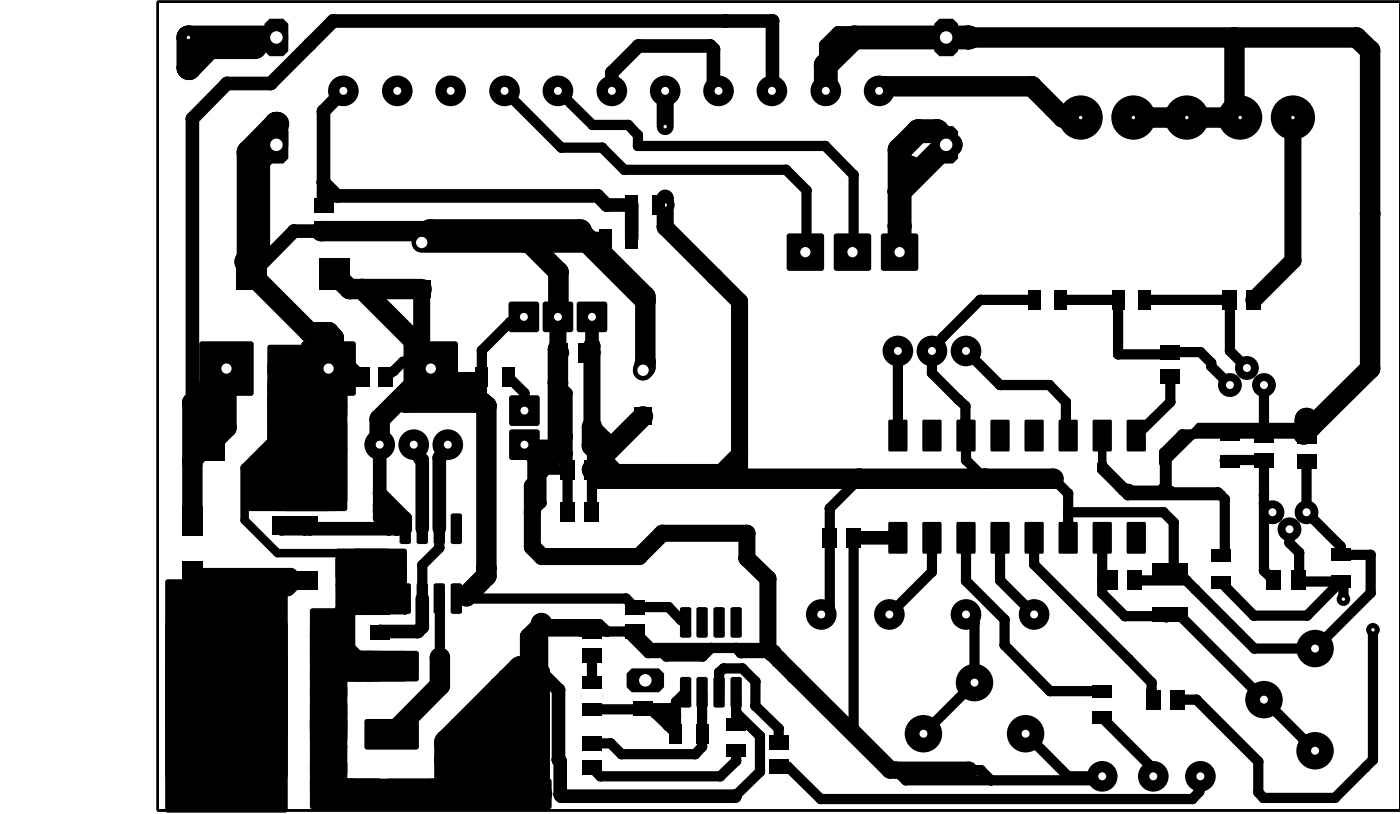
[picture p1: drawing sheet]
<svg xmlns="http://www.w3.org/2000/svg" width="104mm" height="61mm" viewBox="0 0 104 61" stroke-linecap="round" stroke-linejoin="round" font-family="sans-serif">
<g fill="#000">
<path d="M17.6 19.3h2.3v2.3h-2.3zM23.4 14.7h1.4v1.1h-1.4zM23.4 16.5h1.4v1.1h-1.4zM23.8 19.3h2.3v2.3h-2.3zM44.7 17.1h.9v1.4h-.9zM46.7 14.6h.9v1.4h-.9zM46.7 17.1h.9v1.4h-.9zM48.7 14.6h.9v1.4h-.9zM13.6 37.8h1.5v2.2h-1.5zM14.5 32h2.3v2.3h-2.3zM18.2 35.9h3.8v2.1h-3.8zM18.2 34.7h3.8v2h-3.8z"/>
<path d="M18.8 34h3.8v2.1h-3.8zM19.4 33.4h3.8v2h-3.8zM20.1 32.8h3.8v2h-3.8zM20.1 31.5h3.8v2h-3.8zM20.1 30.9h3.8v2h-3.8zM20.1 29.6h3.8v2h-3.8zM20.1 29h3.8v2h-3.8zM20.1 28.4h3.8v2h-3.8zM20.1 27.1h3.8v2h-3.8zM20.1 25.8h3.8v2.1h-3.8zM20.3 38.5h3.4v1.4h-3.4zM20.7 32h2.2v2.3h-2.2z"/>
<path d="M20.7 35.9h3.8v2.1h-3.8zM20.7 34.7h3.8v2h-3.8zM20.7 33.4h3.8v2h-3.8zM20.7 32.8h3.8v2h-3.8zM21.3 35.9h3.8v2.1h-3.8zM21.3 34.7h3.8v2h-3.8zM21.3 33.4h3.8v2h-3.8zM21.3 32.1h3.8v2.1h-3.8zM21.3 31.5h3.8v2h-3.8zM21.3 30.2h3.8v2.1h-3.8zM22 28.4h3.8v2h-3.8zM22 29h3.8v2h-3.8z"/>
<path d="M22 30.2h3.8v2.1h-3.8zM22 31.5h3.8v2h-3.8zM22 32.1h3.8v2.1h-3.8zM22 33.4h3.8v2h-3.8zM22 34h3.8v2.1h-3.8zM22 35.3h3.8v2h-3.8zM22 35.9h3.8v2.1h-3.8zM26.5 27.3h1.1v1.5h-1.1zM28.2 27.3h1.1v1.5h-1.1zM29.9 38.4h.6v2h-.6zM31.2 38.4h.6v2h-.6zM32.5 38.4h.6v2h-.6z"/>
<path d="M33.7 38.4h.6v2h-.6zM35.5 27.4h.9v1.4h-.9zM37.5 27.4h.9v1.4h-.9zM41.3 25.6h1.1v1.4h-1.1zM41.8 34.3h1.1v1.4h-1.1zM41.8 37.5h1.1v1.4h-1.1zM43.1 25.6h1.1v1.4h-1.1zM43.6 34.3h1.1v1.4h-1.1zM43.6 37.5h1.1v1.4h-1.1zM61.3 39.4h1.1v1.4h-1.1zM63.1 39.4h1.1v1.4h-1.1zM66.4 31.4h1.2v2.1h-1.2z"/>
<path d="M66.4 39h1.2v2.1h-1.2zM68.9 31.4h1.2v2.1h-1.2zM68.9 39h1.2v2.1h-1.2zM71.5 31.4h1.1v2.1h-1.1zM71.5 39h1.1v2.1h-1.1zM74 31.4h1.2v2.1h-1.2zM74 39h1.2v2.1h-1.2zM76.5 31.4h1.2v2.1h-1.2zM76.5 39h1.2v2.1h-1.2zM76.7 21.6h.9v1.5h-.9zM78.7 21.6h.9v1.5h-.9zM79.1 31.4h1.2v2.1h-1.2z"/>
<path d="M79.1 39h1.2v2.1h-1.2zM81.6 31.4h1.2v2.1h-1.2zM81.6 39h1.2v2.1h-1.2zM82.9 21.6h1v1.5h-1zM84.2 31.4h1.1v2.1h-1.1zM84.2 39h1.1v2.1h-1.1zM84.9 21.6h1v1.5h-1zM86.6 25.7h1.4v1.1h-1.4zM86.6 27.5h1.4v1.1h-1.4zM91 33.9h1.5v.9h-1.5zM91 31.9h1.5v1h-1.5zM91.2 21.6h1.1v1.5h-1.1z"/>
<path d="M93 21.6h1.1v1.5h-1.1zM93.6 31.9h1.4v1.1h-1.4zM93.6 33.7h1.4v1.1h-1.4zM96.7 33.8h1.5v1.1h-1.5zM96.7 32h1.5v1.1h-1.5zM12.4 46.5h8.9v11.4h-8.9zM12.4 43.3h8.9v11.4h-8.9zM12.4 49h8.9v11.5h-8.9zM13.6 41.9h1.5v2.2h-1.5zM20.3 42.6h3.4v1.4h-3.4zM23.2 48.6h3.9v2.1h-3.9zM23.2 47.4h2.6v2h-2.6z"/>
<path d="M23.2 46.7h2.6v2.1h-2.6zM23.2 45.5h2.6v2h-2.6zM23.2 49.9h2.6v2h-2.6zM23.2 51.2h2.6v2h-2.6zM23.2 52.5h2.6v2h-2.6zM23.2 53.1h2.6v2h-2.6zM23.2 53.7h2.6v2.1h-2.6zM23.2 55.6h2.6v2.1h-2.6zM23.2 56.9h2.6v2h-2.6zM23.2 58.2h2.6v2h-2.6zM23.9 48.6h3.8v2.1h-3.8zM23.9 58.2h2.5v2h-2.5z"/>
<path d="M24.5 48.6h3.8v2.1h-3.8zM25.1 43.6h3.9v2h-3.9zM25.1 41.7h3.9v2h-3.9zM25.1 41h3.9v2.1h-3.9zM25.1 58.2h2.6v2h-2.6zM25.8 58.2h2.5v2h-2.5zM26.4 42.3h3.8v2h-3.8zM26.4 41h3.8v2.1h-3.8zM26.4 48.6h3.8v2.1h-3.8zM27.3 53.7h3.8v2.1h-3.8zM27.3 48.6h3.8v2.1h-3.8zM27.6 46.6h1.4v1.1h-1.4z"/>
<path d="M27.6 44.7h1.4v1.1h-1.4zM27.7 58.2h2.5v2h-2.5zM29 58.2h2.5v2h-2.5zM29.9 43.6h.6v2h-.6zM30.2 58.2h2.6v2h-2.6zM31.2 43.6h.6v2h-.6zM31.5 58.2h2.5v2h-2.5zM32.1 58.2h2.6v2h-2.6zM32.5 43.6h.6v2h-.6zM33.7 43.6h.6v2h-.6zM33.8 56.9h5.6v2h-5.6zM33.8 55.6h5.6v2.1h-5.6z"/>
<path d="M33.8 55h5.6v2h-5.6zM33.8 53.7h5.6v2.1h-5.6zM34.7 58.2h2.5v2h-2.5zM35.9 58.2h2.6v2h-2.6zM37.2 58.2h2.6v2h-2.6zM37.3 57.1h3.6v1.6h-3.6zM37.3 56.5h3.6v1.6h-3.6zM37.3 55.2h3.6v1.6h-3.6zM37.3 54.6h3.6v1.6h-3.6zM37.3 53.3h3.6v1.6h-3.6zM37.3 52h3.6v1.6h-3.6zM37.3 50.8h3.6v1.6h-3.6z"/>
<path d="M37.3 50.1h3.6v1.6h-3.6zM38.5 58.2h2.5v2h-2.5zM43.4 46.5h1.5v1.1h-1.5zM43.4 48.3h1.5v1.1h-1.5zM43.4 56.7h1.5v1.1h-1.5zM43.4 54.9h1.5v1.1h-1.5zM43.4 52.4h1.5v.9h-1.5zM43.4 50.4h1.5v1h-1.5zM46.6 44.7h1.4v1.1h-1.4zM46.6 46.5h1.4v1.1h-1.4zM47.2 52.2h1.5v1.1h-1.5zM47.2 50.4h1.5v1.1h-1.5z"/>
<path d="M50 54h.9v1.4h-.9zM50.8 50.6h.6v2h-.6zM50.8 45.4h.6v2h-.6zM51.9 54h.9v1.4h-.9zM52.1 50.6h.6v2h-.6zM52.1 45.4h.6v2h-.6zM53.3 50.6h.6v2h-.6zM53.3 45.4h.6v2h-.6zM54.2 55.5h1.4v.9h-1.4zM54.2 53.5h1.4v.9h-1.4zM54.6 50.6h.6v2h-.6zM54.6 45.4h.6v2h-.6z"/>
<path d="M57.4 56.6h1.4v1.1h-1.4zM57.4 54.8h1.4v1.1h-1.4zM81.5 53h1.4v1h-1.4zM81.5 51.1h1.4v.9h-1.4zM82.3 42.5h1.1v1.5h-1.1zM84.1 42.5h1.1v1.5h-1.1zM85.5 51.4h1.1v1.5h-1.1zM86 42h2.6v1.1h-2.6zM86 45.3h2.6v1.1h-2.6zM87.2 51.4h1.1v1.5h-1.1zM90.4 41h1.4v.9h-1.4zM90.4 43h1.4v.9h-1.4z"/>
<path d="M94.4 42.5h1.1v1.5h-1.1zM96.3 42.5h1.1v1.5h-1.1zM99.3 42.9h1.4v.9h-1.4zM99.3 40.9h1.4v.9h-1.4z"/>
<circle cx="14.1" cy="2.8" r=".89"/>
<circle cx="20.6" cy="9.2" r=".89"/>
<circle cx="49.6" cy="15.3" r=".63"/>
<circle cx="70.6" cy="2.8" r=".51"/>
<circle cx="72.2" cy="2.8" r=".89"/>
<circle cx="82.2" cy="34.7" r=".32"/>
<circle cx="84.1" cy="36.6" r=".51"/>
<circle cx="84.1" cy="36.6" r=".32"/>
<circle cx="84.2" cy="36.7" r=".51"/>
<circle cx="87.1" cy="36.5" r=".32"/>
<circle cx="88.9" cy="32.4" r=".32"/>
<circle cx="41.7" cy="56.6" r=".51"/>
<circle cx="50.1" cy="52.8" r=".38"/>
<circle cx="57.6" cy="48.7" r=".38"/>
<circle cx="57.6" cy="48.7" r=".63"/>
<circle cx="67" cy="40.1" r=".38"/>
<circle cx="96.9" cy="42.8" r=".38"/>
</g>
<path d="M11.8 .1h92.6v60.3h-92.6z" fill="none" stroke="#000" stroke-width=".17"/>
<g fill="#000">
<path d="M20.1 1.4h1l.4 .4v2l-.4 .4h-1l-.4-.4v-2z" fill-rule="evenodd"/>
<path d="M19.7 9.8l.4-.4h1l.4 .4v2l-.4 .4h-1l-.4-.4z" fill-rule="evenodd"/>
<path d="M23.4 14.7h1.4v1.1h-1.4z" fill-rule="evenodd"/>
<path d="M23.4 16.5h1.4v1.1h-1.4z" fill-rule="evenodd"/>
<path d="M44.7 17.1h.9v1.4h-.9z" fill-rule="evenodd"/>
<path d="M46.7 14.6h.9v1.4h-.9z" fill-rule="evenodd"/>
<path d="M46.7 17.1h.9v1.4h-.9z" fill-rule="evenodd"/>
<path d="M48.7 14.6h.9v1.4h-.9z" fill-rule="evenodd"/>
<path d="M58.7 17.4h2.7v2.8h-2.7z" fill-rule="evenodd"/>
<path d="M62.2 17.4h2.7v2.8h-2.7z" fill-rule="evenodd"/>
<path d="M65.7 17.4h2.8v2.8h-2.8z" fill-rule="evenodd"/>
<path d="M69.7 1.8l.4-.4h1l.4 .4v2l-.4 .4h-1l-.4-.4z" fill-rule="evenodd"/>
<path d="M70.1 9.4h1l.4 .4v2l-.4 .4h-1l-.4-.4v-2z" fill-rule="evenodd"/>
<path d="M13.6 37.8h1.5v2.2h-1.5z" fill-rule="evenodd"/>
<path d="M14.5 32h2.3v2.3h-2.3z" fill-rule="evenodd"/>
<path d="M14.9 25.5h4v4h-4z" fill-rule="evenodd"/>
<path d="M18.1 35.9h4v2.2h-4z" fill-rule="evenodd"/>
<path d="M18.1 34.6h4v2.2h-4z" fill-rule="evenodd"/>
<path d="M18.7 34h4v2.2h-4z" fill-rule="evenodd"/>
<path d="M19.3 33.3h4v2.2h-4z" fill-rule="evenodd"/>
<path d="M17.6 19.3h2.3v2.3h-2.3z" fill-rule="evenodd"/>
<path d="M20 32.7h4v2.2h-4z" fill-rule="evenodd"/>
<path d="M20 31.4h4v2.2h-4z" fill-rule="evenodd"/>
<path d="M20 30.8h4v2.2h-4z" fill-rule="evenodd"/>
<path d="M20 29.5h4v2.2h-4z" fill-rule="evenodd"/>
<path d="M20 28.9h4v2.2h-4z" fill-rule="evenodd"/>
<path d="M20 28.3h4v2.2h-4z" fill-rule="evenodd"/>
<path d="M20 27h4v2.2h-4z" fill-rule="evenodd"/>
<path d="M20 25.7h4v2.2h-4z" fill-rule="evenodd"/>
<path d="M20.3 38.5h3.4v1.4h-3.4z" fill-rule="evenodd"/>
<path d="M20.6 35.9h4v2.2h-4z" fill-rule="evenodd"/>
<path d="M20.6 34.6h4v2.2h-4z" fill-rule="evenodd"/>
<path d="M20.6 33.3h4v2.2h-4z" fill-rule="evenodd"/>
<path d="M20.6 32.7h4v2.2h-4z" fill-rule="evenodd"/>
<path d="M20.7 32h2.2v2.3h-2.2z" fill-rule="evenodd"/>
<path d="M21.3 35.9h3.9v2.2h-3.9z" fill-rule="evenodd"/>
<path d="M21.3 34.6h3.9v2.2h-3.9z" fill-rule="evenodd"/>
<path d="M21.3 33.3h3.9v2.2h-3.9z" fill-rule="evenodd"/>
<path d="M21.3 32h3.9v2.2h-3.9z" fill-rule="evenodd"/>
<path d="M21.3 31.4h3.9v2.2h-3.9z" fill-rule="evenodd"/>
<path d="M21.3 30.1h3.9v2.2h-3.9z" fill-rule="evenodd"/>
<path d="M21.9 28.3h4v2.2h-4z" fill-rule="evenodd"/>
<path d="M21.9 28.9h4v2.2h-4z" fill-rule="evenodd"/>
<path d="M21.9 30.1h4v2.2h-4z" fill-rule="evenodd"/>
<path d="M21.9 31.4h4v2.2h-4z" fill-rule="evenodd"/>
<path d="M21.9 32h4v2.2h-4z" fill-rule="evenodd"/>
<path d="M21.9 33.3h4v2.2h-4z" fill-rule="evenodd"/>
<path d="M21.9 34h4v2.2h-4z" fill-rule="evenodd"/>
<path d="M21.9 35.2h4v2.2h-4z" fill-rule="evenodd"/>
<path d="M21.9 35.9h4v2.2h-4z" fill-rule="evenodd"/>
<path d="M22.5 25.5h4v4h-4z" fill-rule="evenodd"/>
<path d="M23.8 19.3h2.3v2.3h-2.3z" fill-rule="evenodd"/>
<path d="M26.5 27.3h1.1v1.5h-1.1z" fill-rule="evenodd"/>
<path d="M28.2 27.3h1.1v1.5h-1.1z" fill-rule="evenodd"/>
<path d="M29.8 38.4l.1-.1h.6l.1 .1v2.1l-.1 .1h-.6l-.1-.1z" fill-rule="evenodd"/>
<path d="M30.1 25.5h4v4h-4z" fill-rule="evenodd"/>
<path d="M30.8 20.9h1.3v1.3h-1.3z" fill-rule="evenodd"/>
<path d="M30.8 20.9h1.3v1.3h-1.3z" fill-rule="evenodd"/>
<path d="M31.1 38.4l.1-.1h.6l.1 .1v2.1l-.1 .1h-.6l-.1-.1z" fill-rule="evenodd"/>
<path d="M32.3 38.4l.2-.1h.6l.1 .1v2.1l-.1 .1h-.6l-.2-.1z" fill-rule="evenodd"/>
<path d="M33.6 38.4l.1-.1h.6l.2 .1v2.1l-.2 .1h-.6l-.1-.1z" fill-rule="evenodd"/>
<path d="M35.5 27.4h.9v1.4h-.9z" fill-rule="evenodd"/>
<path d="M37.5 27.4h.9v1.4h-.9z" fill-rule="evenodd"/>
<path d="M38 22.5h2.2v2.2h-2.2z" fill-rule="evenodd"/>
<path d="M38 29.5h2.2v2.2h-2.2z" fill-rule="evenodd"/>
<path d="M38 32h2.2v2.2h-2.2z" fill-rule="evenodd"/>
<path d="M40.5 22.5h2.2v2.2h-2.2z" fill-rule="evenodd"/>
<path d="M41.3 25.6h1.1v1.4h-1.1z" fill-rule="evenodd"/>
<path d="M41.8 34.3h1.1v1.4h-1.1z" fill-rule="evenodd"/>
<path d="M41.8 37.5h1.1v1.4h-1.1z" fill-rule="evenodd"/>
<path d="M43.1 22.5h2.2v2.2h-2.2z" fill-rule="evenodd"/>
<path d="M43.1 25.6h1.1v1.4h-1.1z" fill-rule="evenodd"/>
<path d="M43.6 34.3h1.1v1.4h-1.1z" fill-rule="evenodd"/>
<path d="M43.6 37.5h1.1v1.4h-1.1z" fill-rule="evenodd"/>
<path d="M47.3 30.4h1.3v1.3h-1.3z" fill-rule="evenodd"/>
<path d="M47.3 30.4h1.3v1.3h-1.3z" fill-rule="evenodd"/>
<path d="M61.3 39.4h1.1v1.4h-1.1z" fill-rule="evenodd"/>
<path d="M63.1 39.4h1.1v1.4h-1.1z" fill-rule="evenodd"/>
<path d="M66.3 31.3h1.3v2.4h-1.3z" fill-rule="evenodd"/>
<path d="M68.8 31.3h1.4v2.4h-1.4z" fill-rule="evenodd"/>
<path d="M71.4 31.3h1.3v2.4h-1.3z" fill-rule="evenodd"/>
<path d="M73.9 31.3h1.4v2.4h-1.4z" fill-rule="evenodd"/>
<path d="M76.5 31.3h1.3v2.4h-1.3z" fill-rule="evenodd"/>
<path d="M76.7 21.6h.9v1.5h-.9z" fill-rule="evenodd"/>
<path d="M79 31.3h1.3v2.4h-1.3z" fill-rule="evenodd"/>
<path d="M78.7 21.6h.9v1.5h-.9z" fill-rule="evenodd"/>
<path d="M81.5 31.3h1.4v2.4h-1.4z" fill-rule="evenodd"/>
<path d="M82.9 21.6h1v1.5h-1z" fill-rule="evenodd"/>
<path d="M84.1 31.3h1.3v2.4h-1.3z" fill-rule="evenodd"/>
<path d="M84.9 21.6h1v1.5h-1z" fill-rule="evenodd"/>
<path d="M86.6 25.7h1.4v1.1h-1.4z" fill-rule="evenodd"/>
<path d="M86.6 27.5h1.4v1.1h-1.4z" fill-rule="evenodd"/>
<path d="M91 33.9h1.5v.9h-1.5z" fill-rule="evenodd"/>
<path d="M91 31.9h1.5v1h-1.5z" fill-rule="evenodd"/>
<path d="M91.2 21.6h1.1v1.5h-1.1z" fill-rule="evenodd"/>
<path d="M93 21.6h1.1v1.5h-1.1z" fill-rule="evenodd"/>
<path d="M93.6 31.9h1.4v1.1h-1.4z" fill-rule="evenodd"/>
<path d="M93.6 33.7h1.4v1.1h-1.4z" fill-rule="evenodd"/>
<path d="M96.7 33.8h1.5v1.1h-1.5z" fill-rule="evenodd"/>
<path d="M96.7 32h1.5v1.1h-1.5z" fill-rule="evenodd"/>
<path d="M12.4 46.4h9v11.6h-9z" fill-rule="evenodd"/>
<path d="M12.4 43.2h9v11.6h-9z" fill-rule="evenodd"/>
<path d="M13.6 41.9h1.5v2.2h-1.5z" fill-rule="evenodd"/>
<path d="M20.3 42.6h3.4v1.4h-3.4z" fill-rule="evenodd"/>
<path d="M23.2 48.6h3.9v2.2h-3.9z" fill-rule="evenodd"/>
<path d="M23.2 47.3h2.7v2.2h-2.7z" fill-rule="evenodd"/>
<path d="M23.2 46.7h2.7v2.2h-2.7z" fill-rule="evenodd"/>
<path d="M23.2 45.4h2.7v2.2h-2.7z" fill-rule="evenodd"/>
<path d="M23.2 49.8h2.7v2.2h-2.7z" fill-rule="evenodd"/>
<path d="M23.2 51.1h2.7v2.2h-2.7z" fill-rule="evenodd"/>
<path d="M23.2 52.4h2.7v2.2h-2.7z" fill-rule="evenodd"/>
<path d="M23.2 53h2.7v2.2h-2.7z" fill-rule="evenodd"/>
<path d="M23.2 53.6h2.7v2.2h-2.7z" fill-rule="evenodd"/>
<path d="M23.2 55.5h2.7v2.2h-2.7z" fill-rule="evenodd"/>
<path d="M23.2 56.8h2.7v2.2h-2.7z" fill-rule="evenodd"/>
<path d="M23.8 48.6h4v2.2h-4z" fill-rule="evenodd"/>
<path d="M24.4 48.6h4v2.2h-4z" fill-rule="evenodd"/>
<path d="M25.1 43.5h3.9v2.2h-3.9z" fill-rule="evenodd"/>
<path d="M25.1 41.6h3.9v2.2h-3.9z" fill-rule="evenodd"/>
<path d="M25.1 40.9h3.9v2.2h-3.9z" fill-rule="evenodd"/>
<path d="M26.3 42.2h4v2.2h-4z" fill-rule="evenodd"/>
<path d="M26.3 40.9h4v2.2h-4z" fill-rule="evenodd"/>
<path d="M26.3 48.6h4v2.2h-4z" fill-rule="evenodd"/>
<path d="M27.2 53.6h4v2.2h-4z" fill-rule="evenodd"/>
<path d="M27.2 48.6h4v2.2h-4z" fill-rule="evenodd"/>
<path d="M27.6 46.6h1.4v1.1h-1.4z" fill-rule="evenodd"/>
<path d="M27.6 44.7h1.4v1.1h-1.4z" fill-rule="evenodd"/>
<path d="M29.8 43.6l.1-.1h.6l.1 .1v2.1l-.1 .1h-.6l-.1-.1z" fill-rule="evenodd"/>
<path d="M31.1 43.6l.1-.1h.6l.1 .1v2.1l-.1 .1h-.6l-.1-.1z" fill-rule="evenodd"/>
<path d="M32.3 43.6l.2-.1h.6l.1 .1v2.1l-.1 .1h-.6l-.2-.1z" fill-rule="evenodd"/>
<path d="M33.7 56.8h5.7l.1 .1v2l-.1 .2h-5.6l-.1-.2z" fill-rule="evenodd"/>
<path d="M33.7 55.5h5.7l.1 .1v2.1l-.1 .1h-5.6l-.1-.1z" fill-rule="evenodd"/>
<path d="M33.7 54.9h5.7l.1 .1v2l-.1 .1h-5.6l-.1-.1z" fill-rule="evenodd"/>
<path d="M33.7 53.6h5.7l.1 .1v2.1l-.1 .1h-5.6l-.1-.1z" fill-rule="evenodd"/>
<path d="M33.6 43.6l.1-.1h.6l.2 .1v2.1l-.2 .1h-.6l-.1-.1z" fill-rule="evenodd"/>
<path d="M37.3 57h3.6l.1 .1v1.6l-.1 .1h-3.6l-.1-.1z" fill-rule="evenodd"/>
<path d="M37.3 56.4l3.6-.1 .1 .2v1.6l-.1 .1h-3.6l-.1-.1z" fill-rule="evenodd"/>
<path d="M37.3 55.1h3.6l.1 .1v1.6l-.1 .1h-3.6l-.1-.1z" fill-rule="evenodd"/>
<path d="M37.3 54.5l3.6-.1 .1 .2v1.6l-.1 .1h-3.6l-.1-.1z" fill-rule="evenodd"/>
<path d="M37.3 53.2h3.6l.1 .1v1.6l-.1 .1h-3.6l-.1-.1z" fill-rule="evenodd"/>
<path d="M37.3 51.9h3.6l.1 .1v1.6l-.1 .2h-3.6l-.1-.2z" fill-rule="evenodd"/>
<path d="M37.3 50.7l3.6-.1 .1 .2v1.6l-.1 .1h-3.6l-.1-.1z" fill-rule="evenodd"/>
<path d="M37.3 50h3.6l.1 .1v1.6l-.1 .2h-3.6l-.1-.2z" fill-rule="evenodd"/>
<path d="M43.4 56.7h1.5v1.1h-1.5z" fill-rule="evenodd"/>
<path d="M43.4 54.9h1.5v1.1h-1.5z" fill-rule="evenodd"/>
<path d="M43.4 52.4h1.5v.9h-1.5z" fill-rule="evenodd"/>
<path d="M43.4 50.4h1.5v1h-1.5z" fill-rule="evenodd"/>
<path d="M43.4 46.5h1.5v1.1h-1.5z" fill-rule="evenodd"/>
<path d="M43.4 48.3h1.5v1.1h-1.5z" fill-rule="evenodd"/>
<path d="M46.7 50.2l.4-.4h2l.4 .4v1l-.4 .4h-2l-.4-.4z" fill-rule="evenodd"/>
<path d="M47.2 52.2h1.5v1.1h-1.5z" fill-rule="evenodd"/>
<path d="M47.2 50.4h1.5v1.1h-1.5z" fill-rule="evenodd"/>
<path d="M46.6 44.7h1.4v1.1h-1.4z" fill-rule="evenodd"/>
<path d="M46.6 46.5h1.4v1.1h-1.4z" fill-rule="evenodd"/>
<path d="M50 54h.9v1.4h-.9z" fill-rule="evenodd"/>
<path d="M50.7 45.3h.1h.6h.2v2.2h-.2h-.6h-.1z" fill-rule="evenodd"/>
<path d="M50.7 50.5h.1h.6h.2v2.2h-.2h-.6h-.1z" fill-rule="evenodd"/>
<path d="M51.9 54h.9v1.4h-.9z" fill-rule="evenodd"/>
<path d="M51.9 45.3h.2h.6h.1v2.2h-.1h-.6h-.2z" fill-rule="evenodd"/>
<path d="M51.9 50.5h.2h.6h.1v2.2h-.1h-.6h-.2z" fill-rule="evenodd"/>
<path d="M53.2 45.3h.1h.6h.2v2.2h-.2h-.6h-.1z" fill-rule="evenodd"/>
<path d="M53.2 50.5h.1h.6h.2v2.2h-.2h-.6h-.1z" fill-rule="evenodd"/>
<path d="M54.2 55.5h1.4v.9h-1.4z" fill-rule="evenodd"/>
<path d="M54.2 53.5h1.4v.9h-1.4z" fill-rule="evenodd"/>
<path d="M54.5 45.3h.1h.6h.1v2.2h-.1h-.6h-.1z" fill-rule="evenodd"/>
<path d="M54.5 50.5h.1h.6h.1v2.2h-.1h-.6h-.1z" fill-rule="evenodd"/>
<path d="M57.4 56.6h1.4v1.1h-1.4z" fill-rule="evenodd"/>
<path d="M57.4 54.8h1.4v1.1h-1.4z" fill-rule="evenodd"/>
<path d="M66.3 38.9h1.3v2.4h-1.3z" fill-rule="evenodd"/>
<path d="M68.8 38.9h1.4v2.4h-1.4z" fill-rule="evenodd"/>
<path d="M71.4 38.9h1.3v2.4h-1.3z" fill-rule="evenodd"/>
<path d="M73.9 38.9h1.4v2.4h-1.4z" fill-rule="evenodd"/>
<path d="M76.5 38.9h1.3v2.4h-1.3z" fill-rule="evenodd"/>
<path d="M79 38.9h1.3v2.4h-1.3z" fill-rule="evenodd"/>
<path d="M81.5 53h1.4v1h-1.4z" fill-rule="evenodd"/>
<path d="M81.5 51.1h1.4v.9h-1.4z" fill-rule="evenodd"/>
<path d="M81.5 38.9h1.4v2.4h-1.4z" fill-rule="evenodd"/>
<path d="M82.3 42.5h1.1v1.5h-1.1z" fill-rule="evenodd"/>
<path d="M84.1 42.5h1.1v1.5h-1.1z" fill-rule="evenodd"/>
<path d="M84.1 38.9h1.3v2.4h-1.3z" fill-rule="evenodd"/>
<path d="M85.5 51.4h1.1v1.5h-1.1z" fill-rule="evenodd"/>
<path d="M87.2 51.4h1.1v1.5h-1.1z" fill-rule="evenodd"/>
<path d="M86 42h2.6v1.1h-2.6z" fill-rule="evenodd"/>
<path d="M86 45.3h2.6v1.1h-2.6z" fill-rule="evenodd"/>
<path d="M90.4 41h1.4v.9h-1.4z" fill-rule="evenodd"/>
<path d="M90.4 43h1.4v.9h-1.4z" fill-rule="evenodd"/>
<path d="M94.4 42.5h1.1v1.5h-1.1z" fill-rule="evenodd"/>
<path d="M96.3 42.5h1.1v1.5h-1.1z" fill-rule="evenodd"/>
<path d="M99.3 42.9h1.4v.9h-1.4z" fill-rule="evenodd"/>
<path d="M99.3 40.9h1.4v.9h-1.4z" fill-rule="evenodd"/>
<path d="M12.4 48.9h9v11.6h-9z" fill-rule="evenodd"/>
<path d="M23.2 58.1h2.7v2.2h-2.7z" fill-rule="evenodd"/>
<path d="M23.8 58.1h2.7v2.2h-2.7z" fill-rule="evenodd"/>
<path d="M25.1 58.1h2.7v2.2h-2.7z" fill-rule="evenodd"/>
<path d="M25.7 58.1h2.7v2.2h-2.7z" fill-rule="evenodd"/>
<path d="M25.7 58.1h2.7v2.2h-2.7z" fill-rule="evenodd"/>
<path d="M27.6 58.1h2.7v2.2h-2.7z" fill-rule="evenodd"/>
<path d="M28.9 58.1h2.7v2.2h-2.7z" fill-rule="evenodd"/>
<path d="M30.1 58.1h2.8v2.2h-2.8z" fill-rule="evenodd"/>
<path d="M31.4 58.1h2.7v2.2h-2.7z" fill-rule="evenodd"/>
<path d="M32 58.1h2.8v2.2h-2.8z" fill-rule="evenodd"/>
<path d="M34.6 58.1h2.7v2.2h-2.7z" fill-rule="evenodd"/>
<path d="M35.9 58.1h2.7v2.2h-2.7z" fill-rule="evenodd"/>
<path d="M37.1 58.1h2.7v2.2h-2.7z" fill-rule="evenodd"/>
<path d="M38.4 58.1h2.7v2.2h-2.7z" fill-rule="evenodd"/>
<circle cx="14.1" cy="2.8" r=".89"/>
<circle cx="14.1" cy="5" r=".89"/>
<circle cx="14.1" cy="2.8" r=".51"/>
<circle cx="14.1" cy="5.1" r=".89"/>
<circle cx="14.4" cy="8.8" r=".51"/>
<circle cx="15.6" cy="3.5" r=".89"/>
<circle cx="16.9" cy="6.2" r=".51"/>
<circle cx="18.4" cy="19.5" r=".89"/>
<circle cx="18.5" cy="19.3" r=".89"/>
<circle cx="18.5" cy="11.3" r=".89"/>
<circle cx="18.8" cy="12.7" r=".76"/>
<circle cx="19" cy="3.5" r=".89"/>
<circle cx="19.4" cy="12" r=".76"/>
<circle cx="19.4" cy="19.1" r=".76"/>
<circle cx="20.2" cy="6.2" r=".51"/>
<circle cx="20.6" cy="9.2" r=".89"/>
<circle cx="21.9" cy="17.2" r=".51"/>
<circle cx="23.1" cy="3.3" r=".51"/>
<circle cx="24" cy="17.2" r=".51"/>
<circle cx="24" cy="17.2" r=".76"/>
<circle cx="24.1" cy="8.3" r=".51"/>
<circle cx="24.1" cy="13.6" r=".51"/>
<circle cx="24.8" cy="1.6" r=".51"/>
<circle cx="25.1" cy="14.6" r=".51"/>
<circle cx="25.6" cy="6.8" r="1.14"/>
<circle cx="29.6" cy="6.8" r="1.14"/>
<circle cx="31.5" cy="18.1" r=".64"/>
<circle cx="32.1" cy="17.2" r=".89"/>
<circle cx="32.1" cy="17.2" r=".76"/>
<circle cx="33.6" cy="6.8" r="1.14"/>
<circle cx="37.6" cy="6.8" r="1.14"/>
<circle cx="39.2" cy="18.1" r=".76"/>
<circle cx="39.2" cy="18.1" r=".38"/>
<circle cx="39.5" cy="18.1" r=".76"/>
<circle cx="40.7" cy="17.5" r=".51"/>
<circle cx="40.9" cy="17.8" r=".51"/>
<circle cx="41.6" cy="6.8" r="1.14"/>
<circle cx="41.9" cy="11" r=".38"/>
<circle cx="43.3" cy="17.2" r=".89"/>
<circle cx="43.3" cy="17.2" r=".76"/>
<circle cx="43.8" cy="18.1" r=".76"/>
<circle cx="43.8" cy="17.8" r=".76"/>
<circle cx="43.8" cy="17.8" r=".51"/>
<circle cx="44.2" cy="9.3" r=".38"/>
<circle cx="44.6" cy="14.6" r=".51"/>
<circle cx="44.9" cy="11" r=".38"/>
<circle cx="45.3" cy="15.3" r=".51"/>
<circle cx="45.6" cy="6.8" r="1.14"/>
<circle cx="45.6" cy="5.4" r=".51"/>
<circle cx="46.6" cy="12.7" r=".38"/>
<circle cx="46.9" cy="9.3" r=".38"/>
<circle cx="47.6" cy="10.1" r=".38"/>
<circle cx="47.6" cy="10.9" r=".38"/>
<circle cx="47.6" cy="3.4" r=".51"/>
<circle cx="49.6" cy="6.8" r="1.14"/>
<circle cx="49.6" cy="14.8" r=".51"/>
<circle cx="49.6" cy="15.3" r=".51"/>
<circle cx="49.6" cy="9.4" r=".51"/>
<circle cx="49.6" cy="15.3" r=".64"/>
<circle cx="49.6" cy="6.8" r=".64"/>
<circle cx="49.6" cy="16.9" r=".64"/>
<circle cx="49.6" cy="14.8" r=".64"/>
<circle cx="53" cy="3.4" r=".51"/>
<circle cx="53.2" cy="3.7" r=".51"/>
<circle cx="53.2" cy="6.4" r=".51"/>
<circle cx="53.6" cy="6.8" r="1.14"/>
<circle cx="54.1" cy="1.6" r=".51"/>
<circle cx="57.6" cy="6.8" r="1.14"/>
<circle cx="57.6" cy="1.6" r=".51"/>
<circle cx="57.6" cy="6.7" r=".51"/>
<circle cx="58.6" cy="12.7" r=".38"/>
<circle cx="60.2" cy="14.2" r=".38"/>
<circle cx="60.2" cy="18.7" r=".38"/>
<circle cx="61.6" cy="10.9" r=".38"/>
<circle cx="61.6" cy="6.8" r="1.14"/>
<circle cx="61.6" cy="4.9" r=".89"/>
<circle cx="61.6" cy="4.9" r=".51"/>
<circle cx="61.6" cy="3.4" r=".51"/>
<circle cx="62.5" cy="2.5" r=".51"/>
<circle cx="63.7" cy="13" r=".38"/>
<circle cx="63.7" cy="18.7" r=".38"/>
<circle cx="63.7" cy="2.8" r=".89"/>
<circle cx="65.6" cy="6.8" r="1.14"/>
<circle cx="65.9" cy="6.4" r=".76"/>
<circle cx="67.1" cy="16.8" r=".89"/>
<circle cx="67.1" cy="14.3" r=".89"/>
<circle cx="67.1" cy="11.2" r=".89"/>
<circle cx="67.9" cy="12.6" r=".89"/>
<circle cx="67.9" cy="12.5" r=".89"/>
<circle cx="67.9" cy="12.5" r=".13"/>
<circle cx="68.5" cy="9.8" r=".89"/>
<circle cx="69.6" cy="10.8" r=".13"/>
<circle cx="69.9" cy="9.8" r=".89"/>
<circle cx="70.3" cy="2.5" r=".51"/>
<circle cx="70.6" cy="2.8" r=".89"/>
<circle cx="70.6" cy="2.8" r=".51"/>
<circle cx="70.9" cy="10.8" r=".89"/>
<circle cx="70.9" cy="10.8" r=".3"/>
<circle cx="71.2" cy="10.5" r=".3"/>
<circle cx="72.2" cy="2.8" r=".89"/>
<circle cx="72.2" cy="2.8" r=".76"/>
<circle cx="77" cy="6.4" r=".76"/>
<circle cx="79.3" cy="8.8" r=".76"/>
<circle cx="80.6" cy="8.8" r="1.65"/>
<circle cx="84.5" cy="8.8" r="1.65"/>
<circle cx="88" cy="8.8" r=".76"/>
<circle cx="88.5" cy="8.8" r="1.65"/>
<circle cx="88.7" cy="8.1" r=".76"/>
<circle cx="91.7" cy="8.8" r=".76"/>
<circle cx="91.8" cy="8.8" r=".76"/>
<circle cx="92.1" cy="8.4" r=".76"/>
<circle cx="92.1" cy="2.8" r=".76"/>
<circle cx="92.5" cy="8.8" r="1.65"/>
<circle cx="96.4" cy="8.8" r="1.65"/>
<circle cx="96.4" cy="19.4" r=".64"/>
<circle cx="101.2" cy="2.8" r=".76"/>
<circle cx="102.2" cy="15.9" r=".76"/>
<circle cx="102.2" cy="3.8" r=".76"/>
<circle cx="14.4" cy="30" r=".51"/>
<circle cx="14.4" cy="34.4" r=".76"/>
<circle cx="14.4" cy="30" r=".76"/>
<circle cx="14.4" cy="34.4" r=".64"/>
<circle cx="15.6" cy="28.7" r=".76"/>
<circle cx="16.3" cy="28.1" r=".76"/>
<circle cx="16.9" cy="31.9" r=".76"/>
<circle cx="18.2" cy="34.9" r=".3"/>
<circle cx="18.2" cy="38.8" r=".3"/>
<circle cx="20.2" cy="32.9" r=".3"/>
<circle cx="20.9" cy="39.3" r=".51"/>
<circle cx="21" cy="39.4" r=".51"/>
<circle cx="21.6" cy="32.9" r=".3"/>
<circle cx="21.7" cy="33.2" r=".76"/>
<circle cx="21.8" cy="33.1" r=".76"/>
<circle cx="21.8" cy="33.1" r=".3"/>
<circle cx="22.7" cy="39.4" r=".51"/>
<circle cx="22.7" cy="39.4" r=".25"/>
<circle cx="23.1" cy="24.8" r=".76"/>
<circle cx="23.1" cy="39.4" r=".51"/>
<circle cx="24.5" cy="30.4" r=".76"/>
<circle cx="24.5" cy="24.8" r=".76"/>
<circle cx="24.8" cy="25.7" r=".76"/>
<circle cx="24.8" cy="25.7" r=".13"/>
<circle cx="24.9" cy="25.6" r=".76"/>
<circle cx="24.9" cy="25.2" r=".76"/>
<circle cx="25.5" cy="26.6" r=".38"/>
<circle cx="25.5" cy="26.3" r=".38"/>
<circle cx="26.1" cy="21.5" r=".76"/>
<circle cx="27" cy="21.5" r=".76"/>
<circle cx="28.2" cy="38.6" r=".38"/>
<circle cx="28.2" cy="37.8" r=".38"/>
<circle cx="28.3" cy="33.1" r="1.14"/>
<circle cx="28.3" cy="37.6" r=".51"/>
<circle cx="28.3" cy="38.1" r=".51"/>
<circle cx="28.3" cy="36.7" r=".51"/>
<circle cx="28.3" cy="33.3" r=".51"/>
<circle cx="28.3" cy="31.2" r=".76"/>
<circle cx="28.3" cy="33.3" r=".38"/>
<circle cx="28.3" cy="37.6" r=".38"/>
<circle cx="28.5" cy="33.1" r=".38"/>
<circle cx="28.5" cy="31.2" r=".38"/>
<circle cx="29" cy="39.4" r=".51"/>
<circle cx="29" cy="39.4" r=".38"/>
<circle cx="29.4" cy="27.6" r=".38"/>
<circle cx="29.5" cy="30.3" r=".38"/>
<circle cx="29.6" cy="39.4" r=".51"/>
<circle cx="30.1" cy="27" r=".38"/>
<circle cx="30.2" cy="38.7" r=".51"/>
<circle cx="30.2" cy="30" r=".76"/>
<circle cx="30.9" cy="33.1" r="1.14"/>
<circle cx="31.3" cy="34.2" r=".51"/>
<circle cx="31.5" cy="26" r=".76"/>
<circle cx="31.5" cy="27" r=".64"/>
<circle cx="31.5" cy="26" r=".64"/>
<circle cx="31.5" cy="27.3" r=".64"/>
<circle cx="31.5" cy="27" r=".38"/>
<circle cx="31.5" cy="34.3" r=".51"/>
<circle cx="31.6" cy="27.5" r=".64"/>
<circle cx="31.8" cy="27.8" r=".76"/>
<circle cx="31.8" cy="27.7" r=".76"/>
<circle cx="32.4" cy="27.7" r=".76"/>
<circle cx="32.4" cy="27" r=".76"/>
<circle cx="32.4" cy="27" r=".38"/>
<circle cx="32.4" cy="27.7" r=".38"/>
<circle cx="32.8" cy="34.1" r=".51"/>
<circle cx="32.8" cy="28.1" r=".38"/>
<circle cx="33.4" cy="33.1" r="1.14"/>
<circle cx="33.8" cy="29" r=".38"/>
<circle cx="33.8" cy="33.1" r=".51"/>
<circle cx="34" cy="28.7" r=".38"/>
<circle cx="34.2" cy="29.4" r=".38"/>
<circle cx="35.7" cy="30" r=".76"/>
<circle cx="35.7" cy="30" r=".38"/>
<circle cx="35.9" cy="26.1" r=".38"/>
<circle cx="35.9" cy="29.4" r=".38"/>
<circle cx="35.9" cy="28.7" r=".38"/>
<circle cx="35.9" cy="29.8" r=".38"/>
<circle cx="36" cy="30" r=".76"/>
<circle cx="36.3" cy="30.3" r=".76"/>
<circle cx="36.3" cy="30.3" r=".38"/>
<circle cx="38.1" cy="24" r=".38"/>
<circle cx="38.9" cy="33.4" r=".51"/>
<circle cx="38.9" cy="33.4" r=".38"/>
<circle cx="39.1" cy="29.3" r=".38"/>
<circle cx="39.7" cy="38.2" r=".64"/>
<circle cx="39.7" cy="33.7" r=".64"/>
<circle cx="39.7" cy="36.2" r=".64"/>
<circle cx="39.7" cy="33.7" r=".38"/>
<circle cx="39.7" cy="36.2" r=".38"/>
<circle cx="39.7" cy="34.2" r=".38"/>
<circle cx="39.7" cy="38.2" r=".38"/>
<circle cx="40" cy="33.1" r=".38"/>
<circle cx="40.4" cy="34.4" r=".64"/>
<circle cx="40.4" cy="35.1" r=".64"/>
<circle cx="40.4" cy="35.1" r=".38"/>
<circle cx="40.4" cy="37.5" r=".38"/>
<circle cx="40.4" cy="35" r=".38"/>
<circle cx="40.6" cy="33.7" r=".38"/>
<circle cx="41.3" cy="23.3" r=".38"/>
<circle cx="41.3" cy="20.1" r=".38"/>
<circle cx="41.4" cy="34.5" r=".38"/>
<circle cx="41.4" cy="28.4" r=".38"/>
<circle cx="41.4" cy="23.8" r=".38"/>
<circle cx="41.5" cy="33.7" r=".38"/>
<circle cx="41.6" cy="28.5" r=".76"/>
<circle cx="41.6" cy="26" r=".76"/>
<circle cx="41.6" cy="33.1" r=".76"/>
<circle cx="41.6" cy="26" r=".64"/>
<circle cx="41.6" cy="28.5" r=".38"/>
<circle cx="41.7" cy="20.3" r=".76"/>
<circle cx="41.7" cy="33.1" r=".76"/>
<circle cx="41.7" cy="23.1" r=".76"/>
<circle cx="41.7" cy="33.1" r=".38"/>
<circle cx="41.7" cy="26.1" r=".64"/>
<circle cx="41.7" cy="28.6" r=".38"/>
<circle cx="41.7" cy="23.7" r=".38"/>
<circle cx="41.7" cy="26.1" r=".38"/>
<circle cx="41.8" cy="23.3" r=".76"/>
<circle cx="42.2" cy="32.5" r=".38"/>
<circle cx="42.3" cy="32.5" r=".38"/>
<circle cx="42.3" cy="29.3" r=".38"/>
<circle cx="42.3" cy="34.6" r=".38"/>
<circle cx="42.3" cy="33.8" r=".38"/>
<circle cx="42.3" cy="32.6" r=".38"/>
<circle cx="44.2" cy="25.8" r=".51"/>
<circle cx="44.2" cy="31.8" r=".76"/>
<circle cx="44.2" cy="33.2" r=".76"/>
<circle cx="44.2" cy="25.8" r=".64"/>
<circle cx="44.2" cy="31.8" r=".64"/>
<circle cx="44.2" cy="26.3" r=".64"/>
<circle cx="44.2" cy="33.2" r=".38"/>
<circle cx="44.6" cy="34.4" r=".76"/>
<circle cx="44.6" cy="34.9" r=".76"/>
<circle cx="44.6" cy="35.6" r=".76"/>
<circle cx="44.7" cy="33.7" r=".76"/>
<circle cx="44.7" cy="35.7" r=".76"/>
<circle cx="45.1" cy="33.9" r=".76"/>
<circle cx="45.1" cy="32.8" r=".64"/>
<circle cx="45.1" cy="33.9" r=".64"/>
<circle cx="45.1" cy="34.4" r=".64"/>
<circle cx="45.9" cy="35.2" r=".64"/>
<circle cx="48" cy="27.6" r=".64"/>
<circle cx="48.1" cy="22.4" r=".76"/>
<circle cx="48.1" cy="27.4" r=".76"/>
<circle cx="48.1" cy="27" r=".76"/>
<circle cx="48.1" cy="22.1" r=".76"/>
<circle cx="49.4" cy="39.8" r=".64"/>
<circle cx="53.3" cy="20.6" r=".64"/>
<circle cx="53.8" cy="35.2" r=".64"/>
<circle cx="55.2" cy="35.3" r=".64"/>
<circle cx="55.2" cy="22.5" r=".64"/>
<circle cx="55.2" cy="33.9" r=".64"/>
<circle cx="55.7" cy="39.8" r=".64"/>
<circle cx="61.9" cy="37.9" r=".38"/>
<circle cx="64.1" cy="35.7" r=".76"/>
<circle cx="64.1" cy="35.7" r=".38"/>
<circle cx="67" cy="26.2" r="1.14"/>
<circle cx="69.5" cy="26.2" r="1.14"/>
<circle cx="69.5" cy="27.8" r=".38"/>
<circle cx="70.3" cy="25.1" r=".38"/>
<circle cx="71.5" cy="29.8" r=".38"/>
<circle cx="72" cy="31.4" r=".38"/>
<circle cx="72" cy="30.3" r=".38"/>
<circle cx="72.1" cy="26.2" r="1.14"/>
<circle cx="72.1" cy="34.3" r=".38"/>
<circle cx="73.1" cy="22.4" r=".38"/>
<circle cx="73.4" cy="35.7" r=".76"/>
<circle cx="73.4" cy="35.7" r=".38"/>
<circle cx="74.6" cy="28.7" r=".38"/>
<circle cx="78.3" cy="28.7" r=".38"/>
<circle cx="78.6" cy="35.7" r=".76"/>
<circle cx="78.6" cy="35.7" r=".38"/>
<circle cx="79.5" cy="30" r=".38"/>
<circle cx="79.5" cy="32.3" r=".38"/>
<circle cx="79.7" cy="38.2" r=".38"/>
<circle cx="79.7" cy="36.8" r=".38"/>
<circle cx="82.2" cy="34.7" r=".38"/>
<circle cx="82.2" cy="35" r=".38"/>
<circle cx="82.2" cy="34.7" r=".3"/>
<circle cx="83.4" cy="26.4" r=".38"/>
<circle cx="83.5" cy="36.3" r=".38"/>
<circle cx="83.8" cy="36.6" r=".38"/>
<circle cx="83.9" cy="36.4" r=".3"/>
<circle cx="84.1" cy="36.6" r=".51"/>
<circle cx="84.1" cy="36.9" r=".38"/>
<circle cx="84.1" cy="36.6" r=".38"/>
<circle cx="84.1" cy="36.6" r=".3"/>
<circle cx="84.2" cy="36.7" r=".51"/>
<circle cx="84.2" cy="36.7" r=".3"/>
<circle cx="84.3" cy="36.7" r=".3"/>
<circle cx="86.5" cy="36.6" r=".38"/>
<circle cx="86.5" cy="36.6" r=".3"/>
<circle cx="86.6" cy="36.7" r=".51"/>
<circle cx="86.6" cy="36.7" r=".38"/>
<circle cx="86.6" cy="36.7" r=".3"/>
<circle cx="86.7" cy="36.6" r=".3"/>
<circle cx="86.7" cy="36.8" r=".38"/>
<circle cx="86.8" cy="38.2" r=".38"/>
<circle cx="86.8" cy="36.7" r=".51"/>
<circle cx="86.8" cy="36.7" r=".38"/>
<circle cx="86.8" cy="36.3" r=".38"/>
<circle cx="86.8" cy="33.7" r=".38"/>
<circle cx="86.8" cy="34.5" r=".38"/>
<circle cx="86.8" cy="36.7" r=".3"/>
<circle cx="86.8" cy="34.5" r=".3"/>
<circle cx="86.8" cy="36.3" r=".3"/>
<circle cx="86.9" cy="36.7" r=".51"/>
<circle cx="86.9" cy="36.7" r=".3"/>
<circle cx="87.1" cy="36.5" r=".38"/>
<circle cx="87.1" cy="36.5" r=".3"/>
<circle cx="87.1" cy="34.2" r=".3"/>
<circle cx="87.2" cy="26.4" r=".38"/>
<circle cx="87.2" cy="36.7" r=".51"/>
<circle cx="87.2" cy="36.7" r=".38"/>
<circle cx="87.3" cy="30" r=".38"/>
<circle cx="87.5" cy="38.9" r=".38"/>
<circle cx="88.2" cy="32.4" r=".38"/>
<circle cx="88.9" cy="32.4" r=".38"/>
<circle cx="88.9" cy="32.4" r=".3"/>
<circle cx="89.5" cy="31.8" r=".3"/>
<circle cx="89.5" cy="26.2" r=".38"/>
<circle cx="90.3" cy="27.1" r=".38"/>
<circle cx="90.3" cy="27.3" r=".38"/>
<circle cx="90.8" cy="36.7" r=".38"/>
<circle cx="91.1" cy="36.9" r=".38"/>
<circle cx="91.4" cy="34.3" r=".38"/>
<circle cx="91.4" cy="37.2" r=".38"/>
<circle cx="91.7" cy="28.7" r=".89"/>
<circle cx="91.7" cy="26.2" r=".38"/>
<circle cx="93" cy="27.4" r=".89"/>
<circle cx="94.2" cy="32.4" r=".38"/>
<circle cx="94.2" cy="32.4" r=".3"/>
<circle cx="94.3" cy="28.7" r=".89"/>
<circle cx="94.3" cy="36.9" r=".38"/>
<circle cx="94.3" cy="31.8" r=".38"/>
<circle cx="94.3" cy="32.3" r=".38"/>
<circle cx="94.3" cy="37.5" r=".38"/>
<circle cx="94.3" cy="31.8" r=".3"/>
<circle cx="94.9" cy="38.2" r=".89"/>
<circle cx="96.2" cy="39.5" r=".89"/>
<circle cx="96.9" cy="31.8" r=".3"/>
<circle cx="97.2" cy="32.4" r=".76"/>
<circle cx="97.2" cy="32.4" r=".38"/>
<circle cx="97.2" cy="32.4" r=".3"/>
<circle cx="97.5" cy="38.2" r=".89"/>
<circle cx="97.5" cy="31.5" r=".89"/>
<circle cx="97.5" cy="31.3" r=".89"/>
<circle cx="97.5" cy="31.3" r=".3"/>
<circle cx="97.6" cy="32.4" r=".3"/>
<circle cx="97.8" cy="31.8" r=".76"/>
<circle cx="97.8" cy="31.8" r=".3"/>
<circle cx="97.8" cy="32.2" r=".3"/>
<circle cx="97.8" cy="31" r=".3"/>
<circle cx="102.2" cy="27.5" r=".76"/>
<circle cx="14.4" cy="59.2" r=".8"/>
<circle cx="14.4" cy="45.2" r=".8"/>
<circle cx="14.4" cy="48.4" r=".64"/>
<circle cx="14.9" cy="43.8" r=".64"/>
<circle cx="20.1" cy="59.2" r=".8"/>
<circle cx="20.1" cy="45.2" r=".8"/>
<circle cx="20.7" cy="41.2" r=".3"/>
<circle cx="21.4" cy="43.8" r=".64"/>
<circle cx="21.6" cy="43" r=".64"/>
<circle cx="24.5" cy="46.9" r=".64"/>
<circle cx="24.5" cy="51.6" r=".64"/>
<circle cx="24.5" cy="51.6" r=".13"/>
<circle cx="25.7" cy="45.6" r=".76"/>
<circle cx="25.7" cy="45.7" r=".76"/>
<circle cx="25.7" cy="48.4" r=".76"/>
<circle cx="25.7" cy="45.7" r=".64"/>
<circle cx="26.2" cy="45.2" r=".64"/>
<circle cx="26.5" cy="44.8" r=".76"/>
<circle cx="26.5" cy="44.8" r=".13"/>
<circle cx="26.8" cy="41.2" r=".3"/>
<circle cx="26.8" cy="45.2" r=".64"/>
<circle cx="26.8" cy="45.2" r=".13"/>
<circle cx="26.9" cy="45.3" r=".13"/>
<circle cx="27" cy="49.7" r=".76"/>
<circle cx="28.2" cy="45.2" r=".64"/>
<circle cx="28.4" cy="47.1" r=".51"/>
<circle cx="28.4" cy="45.4" r=".38"/>
<circle cx="29.5" cy="44.8" r=".76"/>
<circle cx="30.2" cy="45.4" r=".38"/>
<circle cx="31.2" cy="47.1" r=".51"/>
<circle cx="31.5" cy="46.7" r=".51"/>
<circle cx="31.5" cy="42.1" r=".38"/>
<circle cx="31.5" cy="43.6" r=".38"/>
<circle cx="32.8" cy="40.9" r=".38"/>
<circle cx="32.8" cy="44.3" r=".38"/>
<circle cx="32.8" cy="49" r=".76"/>
<circle cx="32.8" cy="51.1" r=".76"/>
<circle cx="32.8" cy="49" r=".38"/>
<circle cx="32.8" cy="48.5" r=".38"/>
<circle cx="32.9" cy="59.2" r=".64"/>
<circle cx="32.9" cy="59.2" r=".13"/>
<circle cx="33.4" cy="58.4" r="1.02"/>
<circle cx="33.4" cy="55.4" r="1.02"/>
<circle cx="33.4" cy="56.6" r="1.02"/>
<circle cx="33.4" cy="59.2" r=".8"/>
<circle cx="33.4" cy="56.6" r=".13"/>
<circle cx="33.4" cy="58.4" r=".13"/>
<circle cx="34.8" cy="44.5" r=".76"/>
<circle cx="36.2" cy="53.8" r="1.02"/>
<circle cx="36.2" cy="53.8" r=".13"/>
<circle cx="36.3" cy="42.9" r=".76"/>
<circle cx="36.3" cy="42.4" r=".76"/>
<circle cx="36.3" cy="42.4" r=".38"/>
<circle cx="36.6" cy="59.2" r=".89"/>
<circle cx="36.6" cy="55.2" r=".89"/>
<circle cx="36.9" cy="53.8" r="1.02"/>
<circle cx="36.9" cy="53.8" r=".13"/>
<circle cx="37.4" cy="51.4" r="1.02"/>
<circle cx="38.9" cy="49.9" r="1.02"/>
<circle cx="39.4" cy="47.5" r=".64"/>
<circle cx="39.4" cy="50.7" r=".64"/>
<circle cx="39.7" cy="40.8" r=".64"/>
<circle cx="40.1" cy="50.7" r=".89"/>
<circle cx="40.1" cy="55.2" r=".89"/>
<circle cx="40.4" cy="59.2" r=".8"/>
<circle cx="40.4" cy="46.5" r=".8"/>
<circle cx="40.4" cy="47.1" r=".51"/>
<circle cx="40.4" cy="50.2" r=".51"/>
<circle cx="40.4" cy="50.1" r=".51"/>
<circle cx="40.4" cy="52.2" r=".64"/>
<circle cx="40.4" cy="50.2" r=".64"/>
<circle cx="40.4" cy="50.1" r=".64"/>
<circle cx="40.4" cy="47.1" r=".38"/>
<circle cx="40.4" cy="41.5" r=".64"/>
<circle cx="40.4" cy="46.5" r=".38"/>
<circle cx="41.7" cy="51.4" r=".51"/>
<circle cx="41.7" cy="56.6" r=".51"/>
<circle cx="41.8" cy="56.8" r=".51"/>
<circle cx="41.8" cy="59.2" r=".51"/>
<circle cx="41.9" cy="59.4" r=".51"/>
<circle cx="43.3" cy="47.1" r=".38"/>
<circle cx="44.2" cy="55.4" r=".38"/>
<circle cx="44.7" cy="46.5" r=".38"/>
<circle cx="44.8" cy="57.9" r=".38"/>
<circle cx="45.3" cy="47.1" r=".38"/>
<circle cx="45.6" cy="55.4" r=".38"/>
<circle cx="46.4" cy="56.2" r=".38"/>
<circle cx="46.7" cy="44.6" r=".38"/>
<circle cx="46.7" cy="47.1" r=".38"/>
<circle cx="47.7" cy="41.5" r=".64"/>
<circle cx="48.3" cy="48.7" r=".38"/>
<circle cx="48.4" cy="52.9" r=".38"/>
<circle cx="48.5" cy="52.8" r=".38"/>
<circle cx="48.6" cy="48.3" r=".38"/>
<circle cx="48.9" cy="53.2" r=".38"/>
<circle cx="49.4" cy="48.7" r=".38"/>
<circle cx="49.7" cy="53.2" r=".38"/>
<circle cx="49.7" cy="48.9" r=".38"/>
<circle cx="49.8" cy="53.3" r=".38"/>
<circle cx="49.8" cy="54.1" r=".38"/>
<circle cx="49.9" cy="45.3" r=".38"/>
<circle cx="50.1" cy="52.8" r=".38"/>
<circle cx="50.2" cy="53.2" r=".38"/>
<circle cx="50.4" cy="53.4" r=".38"/>
<circle cx="50.4" cy="52.3" r=".38"/>
<circle cx="50.8" cy="46.2" r=".38"/>
<circle cx="51.9" cy="56.2" r=".38"/>
<circle cx="52.4" cy="55.7" r=".38"/>
<circle cx="52.4" cy="48.9" r=".38"/>
<circle cx="53" cy="48.3" r=".38"/>
<circle cx="53.6" cy="50.1" r=".38"/>
<circle cx="53.7" cy="57.9" r=".38"/>
<circle cx="54" cy="49.8" r=".38"/>
<circle cx="54.8" cy="59.4" r=".51"/>
<circle cx="54.8" cy="59.4" r=".38"/>
<circle cx="54.9" cy="56.7" r=".38"/>
<circle cx="54.9" cy="53.1" r=".38"/>
<circle cx="54.9" cy="48.3" r=".38"/>
<circle cx="55.2" cy="48.7" r=".38"/>
<circle cx="55.3" cy="48.7" r=".38"/>
<circle cx="55.4" cy="49.8" r=".38"/>
<circle cx="55.7" cy="41.6" r=".64"/>
<circle cx="56.3" cy="52.6" r=".38"/>
<circle cx="56.3" cy="50.8" r=".38"/>
<circle cx="56.7" cy="54.9" r=".38"/>
<circle cx="56.7" cy="57.5" r=".38"/>
<circle cx="57.2" cy="48.3" r=".64"/>
<circle cx="57.2" cy="48.3" r=".38"/>
<circle cx="57.3" cy="43.1" r=".64"/>
<circle cx="57.3" cy="48.3" r=".64"/>
<circle cx="57.6" cy="48.7" r=".64"/>
<circle cx="57.6" cy="48.7" r=".38"/>
<circle cx="58.1" cy="54.3" r=".38"/>
<circle cx="58.1" cy="49.2" r=".64"/>
<circle cx="58.1" cy="49.2" r=".38"/>
<circle cx="58.8" cy="57.1" r=".38"/>
<circle cx="59.3" cy="50.3" r=".64"/>
<circle cx="59.3" cy="50.3" r=".38"/>
<circle cx="61.2" cy="59.6" r=".38"/>
<circle cx="61.3" cy="45.8" r="1.14"/>
<circle cx="61.9" cy="45.2" r=".38"/>
<circle cx="63.7" cy="54.3" r=".38"/>
<circle cx="63.7" cy="40.1" r=".51"/>
<circle cx="66.3" cy="45.8" r="1.14"/>
<circle cx="66.4" cy="57.4" r=".64"/>
<circle cx="66.8" cy="57.4" r=".64"/>
<circle cx="66.8" cy="57.4" r=".38"/>
<circle cx="67" cy="40.1" r=".38"/>
<circle cx="67.6" cy="58.2" r=".38"/>
<circle cx="68.9" cy="54.7" r="1.4"/>
<circle cx="69.5" cy="42.6" r=".38"/>
<circle cx="72.1" cy="45.8" r="1.14"/>
<circle cx="72.1" cy="43.3" r=".38"/>
<circle cx="72.3" cy="57.4" r=".64"/>
<circle cx="72.3" cy="57.4" r=".38"/>
<circle cx="72.7" cy="50.9" r="1.4"/>
<circle cx="72.7" cy="50.6" r=".38"/>
<circle cx="72.7" cy="46.4" r=".38"/>
<circle cx="73.2" cy="57.4" r=".38"/>
<circle cx="73.9" cy="58.2" r=".38"/>
<circle cx="74.6" cy="43.3" r=".38"/>
<circle cx="74.9" cy="46.2" r=".38"/>
<circle cx="74.9" cy="48.1" r=".38"/>
<circle cx="76.5" cy="54.7" r="1.4"/>
<circle cx="77.1" cy="45.8" r="1.14"/>
<circle cx="77.1" cy="42.1" r=".38"/>
<circle cx="78.3" cy="51.5" r=".38"/>
<circle cx="79.7" cy="57.9" r=".38"/>
<circle cx="81.9" cy="58.2" r=".38"/>
<circle cx="82.2" cy="57.9" r="1.14"/>
<circle cx="82.2" cy="44.2" r=".38"/>
<circle cx="82.2" cy="43.2" r=".38"/>
<circle cx="82.3" cy="43.2" r=".38"/>
<circle cx="83.9" cy="45.9" r=".38"/>
<circle cx="84.2" cy="49.1" r=".38"/>
<circle cx="85.9" cy="50.9" r=".38"/>
<circle cx="85.9" cy="51.4" r=".38"/>
<circle cx="86" cy="57.9" r="1.14"/>
<circle cx="86" cy="57.3" r=".38"/>
<circle cx="86.9" cy="45.9" r=".38"/>
<circle cx="87" cy="46" r=".38"/>
<circle cx="87.5" cy="42.3" r=".38"/>
<circle cx="87.9" cy="45.8" r=".38"/>
<circle cx="88.5" cy="43.3" r=".38"/>
<circle cx="88.9" cy="59.6" r=".38"/>
<circle cx="89.2" cy="43.9" r=".38"/>
<circle cx="89.2" cy="52.2" r=".38"/>
<circle cx="89.5" cy="59" r=".38"/>
<circle cx="89.5" cy="57.9" r=".38"/>
<circle cx="89.5" cy="57.9" r="1.14"/>
<circle cx="91.4" cy="41.2" r=".38"/>
<circle cx="93.5" cy="45.9" r=".38"/>
<circle cx="93.6" cy="48.3" r=".38"/>
<circle cx="93.9" cy="59.1" r=".38"/>
<circle cx="93.9" cy="56.8" r=".38"/>
<circle cx="94" cy="51.9" r=".38"/>
<circle cx="94.2" cy="59.5" r=".38"/>
<circle cx="94.3" cy="52.2" r="1.4"/>
<circle cx="94.3" cy="42.5" r=".38"/>
<circle cx="96.2" cy="40.5" r=".38"/>
<circle cx="96.9" cy="41.2" r=".38"/>
<circle cx="96.9" cy="42.8" r=".38"/>
<circle cx="96.9" cy="43.3" r=".38"/>
<circle cx="97.5" cy="45.9" r=".38"/>
<circle cx="98.1" cy="48.3" r="1.4"/>
<circle cx="98.1" cy="56" r="1.4"/>
<circle cx="98.3" cy="56.1" r=".38"/>
<circle cx="98.3" cy="56.2" r=".38"/>
<circle cx="99.6" cy="59.5" r=".38"/>
<circle cx="100" cy="40.7" r=".38"/>
<circle cx="100.2" cy="44.7" r=".51"/>
<circle cx="100.2" cy="43.6" r=".38"/>
<circle cx="101.9" cy="57.2" r=".38"/>
<circle cx="102.2" cy="41.4" r=".38"/>
<circle cx="102.2" cy="44.2" r=".38"/>
<circle cx="102.4" cy="46.9" r=".51"/>
<circle cx="102.4" cy="56.6" r=".38"/>
</g>
<g fill="none" stroke="#000" stroke-width="1.3">
<path d="M49.6 14.8v2.1l5.6 5.6v12.8M49.6 6.8v2.6M96.4 8.8v10.6l-2.9 3M15.6 33.1l-1.2 1.3M31.5 21.5v5.8l.1 .2h.5M39.1 33.1l1.3 1.3v.7M39.7 36.2v4.6l.7 .7h7.3l1.7-1.7h6.3v1.8l1.6 1.5v5.2M41.6 23.6v2.4l.2 .3M44.2 25.8v6l.9 1v1.6l.8 .8h7.9l1.4-1.3M14.9 43.8h6.5l.6-.5-.4-.3h-7.2v5.4l2.5 3.8M24.5 51.6v7.6h8.4M28.2 45.2h-2l-1.7 1.7v4"/>
<path d="M36.6 56l3.8-3.8v7M39.4 50.7l-.3 .2M40.4 50.2h.1M40.4 46.5l-1 1v3.2M40.4 50.1l-1 .6M57.2 48.3l9.2 9.1h5.9"/>
</g>
<g fill="none" stroke="#000" stroke-width="1">
<path d="M24.1 17.1l-.1 .1h-2.1l-3.1 3.2M24.1 13.6l1 1h19.5l.7 .7h1.8v2.5M25.6 6.8l-1.5 1.5v7M40.7 17.5l.2 .3h4.2M45.6 6.8v-1.4l2-2h5.4l.2 .3v2.7l.4 .4M49.6 14.8l-.5 .5M57.6 6.8v-5.2h-32.8l-4.6 4.6h-3.3l-2.5 2.6v21.2M70.6 2.8l-.3-.3h-7.8l-.9 .9v1.5M28.3 36.7l1.9 2v.7h-9.2l-.1-.1M28.3 33.3v4.8l1.3 1.3M30.9 33.1l.4 1.1 .2 .1v5.1M33.4 33.1h.4l-1 1v5.3"/>
<path d="M44.2 23.6v2.2l-.6 .5M84.1 36.6l.1 .1h3M31.5 44.6v2.1l-.3 .4h-2.9M40.4 46.5v3.7l1.3 1.2v5.2l.1 .2v2.4l.1 .2h12.9M63.7 40.1h3.3"/>
</g>
<path d="M22 39.2l.7 .2" fill="none" stroke="#000" stroke-width=".51"/>
<g fill="none" stroke="#000" stroke-width=".76">
<path d="M37.6 6.8l4.3 4.2h3l1.7 1.7h12l1.6 1.5v4.5l-.1 .1M39.2 18.1l2.1 2v3.2l.4 .4v4.9M41.6 6.8l2.6 2.5h2.7l.7 .8v.8h14l2.1 2.1v5.7l-.1 .1M24.5 27.5l1-1.2v.3l1.5 1.5M28.3 37.6l-.1 .2v.8l.8 .8M32.1 27.5l.7 .6h3.1M32.4 27h-2.3l-.7 .6-.6 .5M32.8 39.4v1.5l-1.3 1.2v2.5M35.9 28.7h-1.9l-.2 .3 .4 .4h1.7M36.3 30.3h-6.8l-1 .9v1.9l-.2 .2v-.2M37.9 28.1l1.2 1.2v1.3M38.9 33.4l.8 .8v2"/>
<path d="M39.1 23.6l-1 .4-2.2 2.1v3.7l-.2 .2M39.1 33.1h2.6l.6 .7M39.7 33.7h1.8l.8 .9M40 33.1l1.4 1.4M41.6 23.6l-.2 .2v4.6l.9 .9v8.9M42.2 32.5l-.5 .6M42.2 32.5h.1M42.2 32.5l.1 .1M42.3 35l-1.9 .1v2.4l-.7 .7M44.2 33.2v5M64.1 35.7l-2.2 2.2v7.3l-.6 .6M67 26.2v6.3"/>
<path d="M72.1 26.2l2.5 2.5h3.7l1.2 1.3v2.3l.2 .2M77.1 22.4h-4l-2.8 2.7-.8 1.1v1.6l2.5 2.5 .1 4 1.3 1.4M78.6 35.7l1.1 1.1v3.3M79.1 22.4h4.3v4h3.8l.1-.2h2.2l.8 .9v.2l1.4 1.4M79.7 38.2h7.1l.7 .7v3.4M82.2 34.7v.3l1.9 1.9h7M83.8 36.6h.3M85.4 22.4h6.3v3.8l1.3 1.2M86.5 36.6l.2 .2 .1-.1M86.8 36.3l.4 .4h3.6l.6 .5v4l-.3 .2M87.3 28.1v1.9l-2.5 2.5M88.9 32.4h-.7l-1.4 1.3v.8"/>
<path d="M91.7 34.4l-.3-.1h2.9v8.2l.7 .8M94.3 28.7v3.6l-.1 .1 .1 .1M94.3 37.5l.6 .7M96.2 39.5v1l.7 .7v1.6l-.1 .5h.1h3.1M97.2 32.4l.3 .2M97.5 34.4v3.8l2.5 2.5v.7h2.2v2.8l-4.1 4.1h-4.5l-5.1-5M30.2 44.6v.8h-1.8l-.1-.1M32.8 44.6v-.3v4.7M36.3 42.4l-2.3 2.2h12.7l.6 .7h2.6l.9 .9 .3 .2M40.4 47.1h6.9l1.3 1.2h8.6M40.4 46.5h4.3l.6 .6M44.2 52.9h4.2l.1-.1 .4 .4"/>
<path d="M44.2 48.9v2M46.7 47.1l1.6 1.6h1.1l.3 .2h2.7l.6-.6M48 52.8h2.1M48.9 53.2h1.3l.2 .2M48.9 53.2l.9 .9M49.7 53.2l.1 .1v.8M51.1 51.6l-.7 .7v2.4l-.6-.6M52.4 51.6v4.1l-.5 .5h-5.5l-.8-.8h-1.4M53.6 51.6v-1.5l.4-.3h1.4l.9 1v1.8l1.8 1.7v1M54.9 56v.7l-1.2 1.2h-8.9l-.6-.7M54.9 51.6v2.4M54.9 53.1l1.8 1.8v2.6l-1.9 1.9"/>
<path d="M54.9 48.3l.3 .4h2.4M58.1 57.1h.7l2.4 2.5h27.7l.6-.6v-1.1M58.1 49.2l1.2 1.1M67 40.1h-3.3v14.2l3.9 3.9h14.3l.3-.3h-2.5l-3.2-3.2M69.5 40.1v2.5l-3.2 3.2M72.1 40.1v3.2l2.8 2.9v1.9l3.4 3.4h3.9M72.1 45.8l.6 .6v4.5l-3.8 3.8M72.3 57.4h.9l.7 .8M74.6 40.1v3.2l2.5 2.5M77.1 40.1v2l8.8 8.8 .1 1.3M82.2 53.5l3.8 3.8v.6M82.2 40.1v4.1l1.7 1.7h3l.1 .1 .3-.2h.6l10.4 10.4-.2-.2"/>
<path d="M82.2 43.2l.6 .1M84.6 43.3h3.9M87.5 42.3l-.2 .2M87.5 42.3l1 1M100 43.3l-2.5 2.6h-4l-2.4-2.5M100 43.3l.2 .3v1.1M102.4 46.9v9.7l-2.8 2.9h-5.4l-.3-.4v-2.3l-4.7-4.6h-1.4"/>
</g>
<g fill="none" stroke="#000" stroke-width="1.5">
<path d="M19.4 12v7M20.6 10.8l-1.8 1.9v7.7l4.3 4.4h1.4l.4 .4-.1 .5M24 17.2h8.1M31.5 18.1h12.3l4.3 4.3M39.5 18.1l2.2 2.2v2.8l.1 .2M43.3 17.2l4.8 4.9v5.3l-.1 .2 .1-.6M65.6 6.8l.3-.4h11.1l2.3 2.4h1.3M70.6 2.8h30.6l1 1v23.7l-5 4.9M92.1 2.8v5.6l.4 .4h-4l.2-.7-.7 .7h-3.5M15.6 28.7v4.4l1.3-1.2v-4.4l-2.5 2.5v8.9M21.8 33.1l-.1 .1M24.5 27.5v2.9l-2.7 2.7"/>
<path d="M24.9 20.4l1.2 1.1h5.4M27 21.5l5.4 5.5v.7h-.6M30.2 30h5.8l.3 .3v12.6l-1.5 1.5M31.8 27.7l-3.5 3.5v1.9M32.1 27.5l-.3 .2M41.6 26l.1 7.1M44.2 31.8v1.4l.5 .5M44.6 34.9l-.4 .1 .4 .6M44.6 35.6l.1 .1h33.9M48 31l-3.4 3.4v1.2M29.5 44.8h-3l-.8 .8v2.8l1.3 1.3h2.2M32.8 49v2.1l-3.6 3.6"/>
</g>
<path d="M71.2 10.5l-.3 .3h-.3M21.8 33.1l-.2-.2h-1.4l-2 2v3.9l2.5 2.4h6.1l3.4 3.4M88.9 32.4l-1.8 1.8v2.3l-.3 .2h-2.5l-2.1-2v-2.2M88.9 32.4l-2.1 2.1v2.2l-.1-.1h-2.6M89.5 31.8h7.4l.9-.8v1.2l-.2 .2h-8.7z" fill="none" stroke="#000" stroke-width=".63"/>
<path d="M36.2 53.8h.7M38.9 49.9l-5.5 5.5v3" fill="none" stroke="#000" stroke-width="2"/>
<path d="M69.6 10.8l-1.7 1.7M24.8 25.7l-.3 1.8M24.5 50.9v.7M26.5 44.8l.4 .5h1.4M32.9 59.2h.5M33.4 58.4v.8M36.6 56l-3.2 3.2M39.1 51.6l-2.2 2.2M39.1 50.9l-5.7 5.7" fill="none" stroke="#000" stroke-width=".25"/>
<path d="M20.6 2.8h-6.5v2.2l1.5-1.5h3.4M20.6 10.8v-1.6l-2.1 2.1v8l-.1 .2M32.1 17.2h11.2M67.9 12.5v.1M70.6 10.8l-3.5 3.5M70.9 10.8l-1-1h-1.4l-1.4 1.4v7.6M72.2 2.8h-8.5l-2.1 2.1v1.9M97.5 31.3v.2" fill="none" stroke="#000" stroke-width="1.8"/>
<circle cx="38.9" cy="33.4" r=".13" fill="#fff"/>
<circle cx="102.4" cy="46.9" r=".38" fill="#000"/>
<circle cx="102.4" cy="46.9" r=".13" fill="#fff"/>
<circle cx="100.2" cy="44.7" r=".38" fill="#000"/>
<circle cx="100.2" cy="44.7" r=".13" fill="#fff"/>
<circle cx="14.1" cy="2.8" r=".38" fill="#000"/>
<circle cx="14.1" cy="2.8" r=".13" fill="#fff"/>
<circle cx="49.6" cy="15.3" r=".38" fill="#000"/>
<circle cx="49.6" cy="15.3" r=".13" fill="#fff"/>
<circle cx="49.6" cy="9.4" r=".38" fill="#000"/>
<circle cx="49.6" cy="9.4" r=".13" fill="#fff"/>
<path d="M29.9 38.4h.6v2h-.6zM31.2 38.4h.6v2h-.6zM32.5 38.4h.6v2h-.6zM33.7 38.4h.6v2h-.6zM29.9 43.6h.6v2h-.6zM31.2 43.6h.6v2h-.6zM32.5 43.6h.6v2h-.6zM33.7 43.6h.6v2h-.6z" fill="#000"/>
<circle cx="28.3" cy="33.1" r="1.02" fill="#000"/>
<circle cx="28.3" cy="33.1" r=".3" fill="#fff"/>
<circle cx="30.9" cy="33.1" r="1.02" fill="#000"/>
<circle cx="30.9" cy="33.1" r=".3" fill="#fff"/>
<circle cx="33.4" cy="33.1" r="1.02" fill="#000"/>
<circle cx="33.4" cy="33.1" r=".3" fill="#fff"/>
<g fill="#000">
<path d="M13.6 37.8h1.5v2.2h-1.5zM14.5 32h2.3v2.3h-2.3zM15 25.6h3.8v3.8h-3.8zM20.3 38.5h3.4v1.4h-3.4zM20.7 32h2.2v2.3h-2.2zM12.4 46.5h8.9v11.4h-8.9zM12.4 43.3h8.9v11.4h-8.9zM12.4 49h8.9v11.5h-8.9zM13.6 41.9h1.5v2.2h-1.5zM20.3 42.6h3.4v1.4h-3.4zM27.3 53.7h3.8v2.1h-3.8zM27.3 48.6h3.8v2.1h-3.8z"/>
<path d="M27.6 46.6h1.4v1.1h-1.4zM27.6 44.7h1.4v1.1h-1.4z"/>
</g>
<circle cx="16.9" cy="27.5" r=".38" fill="#fff"/>
<path d="M22.6 25.6h3.8v3.8h-3.8z" fill="#000"/>
<circle cx="24.5" cy="27.5" r=".38" fill="#fff"/>
<path d="M30.2 25.6h3.8v3.8h-3.8z" fill="#000"/>
<circle cx="32.1" cy="27.5" r=".38" fill="#fff"/>
<g fill="#000">
<path d="M17.6 19.3h2.3v2.3h-2.3zM23.8 19.3h2.3v2.3h-2.3zM18.2 35.9h3.8v2.1h-3.8zM18.2 34.7h3.8v2h-3.8zM18.8 34h3.8v2.1h-3.8zM19.4 33.4h3.8v2h-3.8zM20.1 32.8h3.8v2h-3.8zM20.1 31.5h3.8v2h-3.8zM20.1 30.9h3.8v2h-3.8zM20.1 29.6h3.8v2h-3.8zM20.1 29h3.8v2h-3.8zM20.1 28.4h3.8v2h-3.8z"/>
<path d="M20.1 27.1h3.8v2h-3.8zM20.1 25.8h3.8v2.1h-3.8zM20.7 35.9h3.8v2.1h-3.8zM20.7 34.7h3.8v2h-3.8zM20.7 33.4h3.8v2h-3.8zM20.7 32.8h3.8v2h-3.8zM21.3 35.9h3.8v2.1h-3.8zM21.3 34.7h3.8v2h-3.8zM21.3 33.4h3.8v2h-3.8zM21.3 32.1h3.8v2.1h-3.8zM21.3 31.5h3.8v2h-3.8zM21.3 30.2h3.8v2.1h-3.8z"/>
<path d="M22 28.4h3.8v2h-3.8zM22 29h3.8v2h-3.8zM22 30.2h3.8v2.1h-3.8zM22 31.5h3.8v2h-3.8zM22 32.1h3.8v2.1h-3.8zM22 33.4h3.8v2h-3.8zM22 34h3.8v2.1h-3.8zM22 35.3h3.8v2h-3.8zM22 35.9h3.8v2.1h-3.8zM26.5 27.3h1.1v1.5h-1.1zM28.2 27.3h1.1v1.5h-1.1zM30.8 20.9h1.3v1.3h-1.3z"/>
<path d="M41.8 34.3h1.1v1.4h-1.1zM43.6 34.3h1.1v1.4h-1.1zM61.3 39.4h1.1v1.4h-1.1zM63.1 39.4h1.1v1.4h-1.1zM66.4 31.4h1.2v2.1h-1.2zM66.4 39h1.2v2.1h-1.2zM68.9 31.4h1.2v2.1h-1.2zM68.9 39h1.2v2.1h-1.2zM71.5 31.4h1.1v2.1h-1.1zM71.5 39h1.1v2.1h-1.1zM74 31.4h1.2v2.1h-1.2zM74 39h1.2v2.1h-1.2z"/>
<path d="M76.5 31.4h1.2v2.1h-1.2zM76.5 39h1.2v2.1h-1.2zM79.1 31.4h1.2v2.1h-1.2zM79.1 39h1.2v2.1h-1.2zM81.6 31.4h1.2v2.1h-1.2zM81.6 39h1.2v2.1h-1.2zM84.2 31.4h1.1v2.1h-1.1zM84.2 39h1.1v2.1h-1.1zM93.6 31.9h1.4v1.1h-1.4zM93.6 33.7h1.4v1.1h-1.4zM96.7 33.8h1.5v1.1h-1.5zM96.7 32h1.5v1.1h-1.5z"/>
<path d="M23.2 48.6h3.9v2.1h-3.9zM23.2 47.4h2.6v2h-2.6zM23.2 46.7h2.6v2.1h-2.6zM23.2 45.5h2.6v2h-2.6zM23.2 49.9h2.6v2h-2.6zM23.2 51.2h2.6v2h-2.6zM23.2 52.5h2.6v2h-2.6zM23.2 53.1h2.6v2h-2.6zM23.2 53.7h2.6v2.1h-2.6zM23.2 55.6h2.6v2.1h-2.6zM23.2 56.9h2.6v2h-2.6zM23.2 58.2h2.6v2h-2.6z"/>
<path d="M23.9 48.6h3.8v2.1h-3.8zM23.9 58.2h2.5v2h-2.5zM24.5 48.6h3.8v2.1h-3.8zM25.1 43.6h3.9v2h-3.9zM25.1 41.7h3.9v2h-3.9zM25.1 41h3.9v2.1h-3.9zM25.1 58.2h2.6v2h-2.6zM25.8 58.2h2.5v2h-2.5zM26.4 42.3h3.8v2h-3.8zM26.4 41h3.8v2.1h-3.8zM26.4 48.6h3.8v2.1h-3.8zM27.7 58.2h2.5v2h-2.5z"/>
<path d="M29 58.2h2.5v2h-2.5zM30.2 58.2h2.6v2h-2.6zM31.5 58.2h2.5v2h-2.5zM32.1 58.2h2.6v2h-2.6zM33.8 56.9h5.6v2h-5.6zM33.8 55.6h5.6v2.1h-5.6zM33.8 55h5.6v2h-5.6zM33.8 53.7h5.6v2.1h-5.6zM34.7 58.2h2.5v2h-2.5zM35.9 58.2h2.6v2h-2.6zM37.2 58.2h2.6v2h-2.6zM37.3 57.1h3.6v1.6h-3.6z"/>
<path d="M37.3 56.5h3.6v1.6h-3.6zM37.3 55.2h3.6v1.6h-3.6zM37.3 54.6h3.6v1.6h-3.6zM37.3 53.3h3.6v1.6h-3.6zM37.3 52h3.6v1.6h-3.6zM37.3 50.8h3.6v1.6h-3.6zM37.3 50.1h3.6v1.6h-3.6zM38.5 58.2h2.5v2h-2.5zM43.4 46.5h1.5v1.1h-1.5zM43.4 48.3h1.5v1.1h-1.5zM43.4 56.7h1.5v1.1h-1.5zM43.4 54.9h1.5v1.1h-1.5z"/>
<path d="M43.4 52.4h1.5v.9h-1.5zM43.4 50.4h1.5v1h-1.5zM47.2 52.2h1.5v1.1h-1.5zM47.2 50.4h1.5v1.1h-1.5zM50 54h.9v1.4h-.9zM50.8 50.6h.6v2h-.6zM50.8 45.4h.6v2h-.6zM51.9 54h.9v1.4h-.9zM52.1 50.6h.6v2h-.6zM52.1 45.4h.6v2h-.6zM53.3 50.6h.6v2h-.6zM53.3 45.4h.6v2h-.6z"/>
<path d="M54.2 55.5h1.4v.9h-1.4zM54.2 53.5h1.4v.9h-1.4zM54.6 50.6h.6v2h-.6zM54.6 45.4h.6v2h-.6zM57.4 56.6h1.4v1.1h-1.4zM57.4 54.8h1.4v1.1h-1.4zM82.3 42.5h1.1v1.5h-1.1zM84.1 42.5h1.1v1.5h-1.1zM85.5 51.4h1.1v1.5h-1.1zM87.2 51.4h1.1v1.5h-1.1z"/>
</g>
<circle cx="31.5" cy="18.1" r=".64" fill="#000"/>
<circle cx="31.5" cy="18.1" r=".42" fill="#fff"/>
<path d="M47.3 30.4h1.3v1.3h-1.3zM86.6 25.7h1.4v1.1h-1.4zM86.6 27.5h1.4v1.1h-1.4zM91.2 21.6h1.1v1.5h-1.1zM93 21.6h1.1v1.5h-1.1zM46.6 44.7h1.4v1.1h-1.4zM46.6 46.5h1.4v1.1h-1.4z" fill="#000"/>
<circle cx="48" cy="27.6" r=".64" fill="#000"/>
<circle cx="48" cy="27.6" r=".42" fill="#fff"/>
<path d="M41.8 37.5h1.1v1.4h-1.1zM43.6 37.5h1.1v1.4h-1.1zM94.4 42.5h1.1v1.5h-1.1zM96.3 42.5h1.1v1.5h-1.1z" fill="#000"/>
<circle cx="97.5" cy="38.2" r=".76" fill="#000"/>
<circle cx="97.5" cy="38.2" r=".3" fill="#fff"/>
<circle cx="96.2" cy="39.5" r=".76" fill="#000"/>
<circle cx="96.2" cy="39.5" r=".3" fill="#fff"/>
<circle cx="94.9" cy="38.2" r=".76" fill="#000"/>
<circle cx="94.9" cy="38.2" r=".3" fill="#fff"/>
<g fill="#000">
<path d="M35.5 27.4h.9v1.4h-.9zM37.5 27.4h.9v1.4h-.9zM38.1 22.6h2v2h-2zM76.7 21.6h.9v1.5h-.9zM78.7 21.6h.9v1.5h-.9zM82.9 21.6h1v1.5h-1zM84.9 21.6h1v1.5h-1zM91 33.9h1.5v.9h-1.5zM91 31.9h1.5v1h-1.5zM81.5 53h1.4v1h-1.4zM81.5 51.1h1.4v.9h-1.4zM90.4 41h1.4v.9h-1.4z"/>
<path d="M90.4 43h1.4v.9h-1.4zM99.3 42.9h1.4v.9h-1.4zM99.3 40.9h1.4v.9h-1.4z"/>
</g>
<circle cx="39.1" cy="23.6" r=".3" fill="#fff"/>
<path d="M40.6 22.6h2v2h-2z" fill="#000"/>
<circle cx="41.6" cy="23.6" r=".3" fill="#fff"/>
<path d="M43.1 22.6h2.1v2h-2.1z" fill="#000"/>
<circle cx="44.2" cy="23.6" r=".3" fill="#fff"/>
<circle cx="66.3" cy="45.8" r="1.02" fill="#000"/>
<circle cx="66.3" cy="45.8" r=".3" fill="#fff"/>
<circle cx="61.3" cy="45.8" r="1.02" fill="#000"/>
<circle cx="61.3" cy="45.8" r=".3" fill="#fff"/>
<circle cx="72.1" cy="45.8" r="1.02" fill="#000"/>
<circle cx="72.1" cy="45.8" r=".3" fill="#fff"/>
<circle cx="77.1" cy="45.8" r="1.02" fill="#000"/>
<circle cx="77.1" cy="45.8" r=".3" fill="#fff"/>
<circle cx="72.1" cy="26.2" r="1.02" fill="#000"/>
<circle cx="72.1" cy="26.2" r=".3" fill="#fff"/>
<circle cx="69.5" cy="26.2" r="1.02" fill="#000"/>
<circle cx="69.5" cy="26.2" r=".3" fill="#fff"/>
<circle cx="67" cy="26.2" r="1.02" fill="#000"/>
<circle cx="67" cy="26.2" r=".3" fill="#fff"/>
<path d="M38.1 29.6h2v2h-2zM86 42h2.6v1.1h-2.6zM86 45.3h2.6v1.1h-2.6z" fill="#000"/>
<circle cx="39.1" cy="30.6" r=".3" fill="#fff"/>
<path d="M38.1 32.1h2v2.1h-2z" fill="#000"/>
<circle cx="39.1" cy="33.1" r=".3" fill="#fff"/>
<circle cx="76.5" cy="54.7" r="1.27" fill="#000"/>
<circle cx="76.5" cy="54.7" r=".3" fill="#fff"/>
<circle cx="72.7" cy="50.9" r="1.27" fill="#000"/>
<circle cx="72.7" cy="50.9" r=".3" fill="#fff"/>
<circle cx="68.9" cy="54.7" r="1.27" fill="#000"/>
<circle cx="68.9" cy="54.7" r=".3" fill="#fff"/>
<circle cx="82.2" cy="57.9" r="1.02" fill="#000"/>
<circle cx="82.2" cy="57.9" r=".3" fill="#fff"/>
<circle cx="86" cy="57.9" r="1.02" fill="#000"/>
<circle cx="86" cy="57.9" r=".3" fill="#fff"/>
<circle cx="89.5" cy="57.9" r="1.02" fill="#000"/>
<circle cx="89.5" cy="57.9" r=".3" fill="#fff"/>
<circle cx="98.1" cy="48.3" r="1.27" fill="#000"/>
<circle cx="98.1" cy="48.3" r=".3" fill="#fff"/>
<circle cx="94.3" cy="52.2" r="1.27" fill="#000"/>
<circle cx="94.3" cy="52.2" r=".3" fill="#fff"/>
<circle cx="98.1" cy="56" r="1.27" fill="#000"/>
<circle cx="98.1" cy="56" r=".3" fill="#fff"/>
<g fill="#000">
<circle cx="91.7" cy="28.7" r=".76"/>
<circle cx="14.4" cy="59.2" r=".68"/>
<circle cx="14.4" cy="45.2" r=".68"/>
<circle cx="20.1" cy="59.2" r=".68"/>
<circle cx="20.1" cy="45.2" r=".68"/>
<circle cx="33.4" cy="59.2" r=".68"/>
<circle cx="40.4" cy="59.2" r=".68"/>
<circle cx="40.4" cy="46.5" r=".68"/>
</g>
<circle cx="91.7" cy="28.7" r=".3" fill="#fff"/>
<circle cx="93" cy="27.4" r=".76" fill="#000"/>
<circle cx="93" cy="27.4" r=".3" fill="#fff"/>
<circle cx="94.3" cy="28.7" r=".76" fill="#000"/>
<circle cx="94.3" cy="28.7" r=".3" fill="#fff"/>
<path d="M20.2 1.5h.9l.3 .3v2l-.3 .3h-.9l-.3-.3v-2z" fill-rule="evenodd" fill="#000"/>
<circle cx="20.6" cy="2.8" r=".47" fill="#fff"/>
<path d="M20.2 9.5h.9l.3 .3v2l-.3 .3h-.9l-.3-.3v-2z" fill-rule="evenodd" fill="#000"/>
<circle cx="20.6" cy="10.8" r=".47" fill="#fff"/>
<path d="M70.1 1.5h.9l.3 .3v2l-.3 .3h-.9l-.3-.3v-2z" fill-rule="evenodd" fill="#000"/>
<circle cx="70.6" cy="2.8" r=".47" fill="#fff"/>
<path d="M70.1 9.5h.9l.3 .3v2l-.3 .3h-.9l-.3-.3v-2z" fill-rule="evenodd" fill="#000"/>
<circle cx="70.6" cy="10.8" r=".47" fill="#fff"/>
<circle cx="25.6" cy="6.8" r="1.02" fill="#000"/>
<circle cx="25.6" cy="6.8" r=".3" fill="#fff"/>
<circle cx="29.6" cy="6.8" r="1.02" fill="#000"/>
<circle cx="29.6" cy="6.8" r=".3" fill="#fff"/>
<circle cx="33.6" cy="6.8" r="1.02" fill="#000"/>
<circle cx="33.6" cy="6.8" r=".3" fill="#fff"/>
<circle cx="37.6" cy="6.8" r="1.02" fill="#000"/>
<circle cx="37.6" cy="6.8" r=".3" fill="#fff"/>
<circle cx="41.6" cy="6.8" r="1.02" fill="#000"/>
<circle cx="41.6" cy="6.8" r=".3" fill="#fff"/>
<circle cx="45.6" cy="6.8" r="1.02" fill="#000"/>
<circle cx="45.6" cy="6.8" r=".3" fill="#fff"/>
<circle cx="49.6" cy="6.8" r="1.02" fill="#000"/>
<circle cx="49.6" cy="6.8" r=".3" fill="#fff"/>
<circle cx="53.6" cy="6.8" r="1.02" fill="#000"/>
<circle cx="53.6" cy="6.8" r=".3" fill="#fff"/>
<circle cx="57.6" cy="6.8" r="1.02" fill="#000"/>
<circle cx="57.6" cy="6.8" r=".3" fill="#fff"/>
<circle cx="61.6" cy="6.8" r="1.02" fill="#000"/>
<circle cx="61.6" cy="6.8" r=".3" fill="#fff"/>
<circle cx="65.6" cy="6.8" r="1.02" fill="#000"/>
<circle cx="65.6" cy="6.8" r=".3" fill="#fff"/>
<circle cx="80.6" cy="8.8" r="1.52" fill="#000"/>
<circle cx="80.6" cy="8.8" r=".13" fill="#fff"/>
<circle cx="84.5" cy="8.8" r="1.52" fill="#000"/>
<circle cx="84.5" cy="8.8" r=".13" fill="#fff"/>
<circle cx="88.5" cy="8.8" r="1.52" fill="#000"/>
<circle cx="88.5" cy="8.8" r=".13" fill="#fff"/>
<circle cx="92.5" cy="8.8" r="1.52" fill="#000"/>
<circle cx="92.5" cy="8.8" r=".13" fill="#fff"/>
<circle cx="96.4" cy="8.8" r="1.52" fill="#000"/>
<circle cx="96.4" cy="8.8" r=".13" fill="#fff"/>
<path d="M23.4 14.7h1.4v1.1h-1.4zM23.4 16.5h1.4v1.1h-1.4zM44.7 17.1h.9v1.4h-.9zM46.7 14.6h.9v1.4h-.9zM46.7 17.1h.9v1.4h-.9zM48.7 14.6h.9v1.4h-.9zM58.8 17.5h2.5v2.6h-2.5zM41.3 25.6h1.1v1.4h-1.1zM43.1 25.6h1.1v1.4h-1.1z" fill="#000"/>
<circle cx="60.1" cy="18.8" r=".38" fill="#fff"/>
<path d="M62.3 17.5h2.6v2.6h-2.6z" fill="#000"/>
<circle cx="63.6" cy="18.8" r=".38" fill="#fff"/>
<path d="M65.8 17.5h2.6v2.6h-2.6z" fill="#000"/>
<circle cx="67.1" cy="18.8" r=".38" fill="#fff"/>
<path d="M47.2 50h1.9l.3 .2v1l-.3 .3h-1.9l-.3-.3v-1z" fill-rule="evenodd" fill="#000"/>
<circle cx="48.1" cy="50.7" r=".47" fill="#fff"/>
<g fill="#000">
<circle cx="36.6" cy="59.2" r=".76"/>
<circle cx="36.6" cy="55.2" r=".76"/>
<circle cx="40.1" cy="50.7" r=".76"/>
<circle cx="40.1" cy="55.2" r=".76"/>
</g>
<path d="M11.8 .1h92.6v60.3h-92.6z" fill="none" stroke="#000" stroke-width=".17"/>
</svg>
